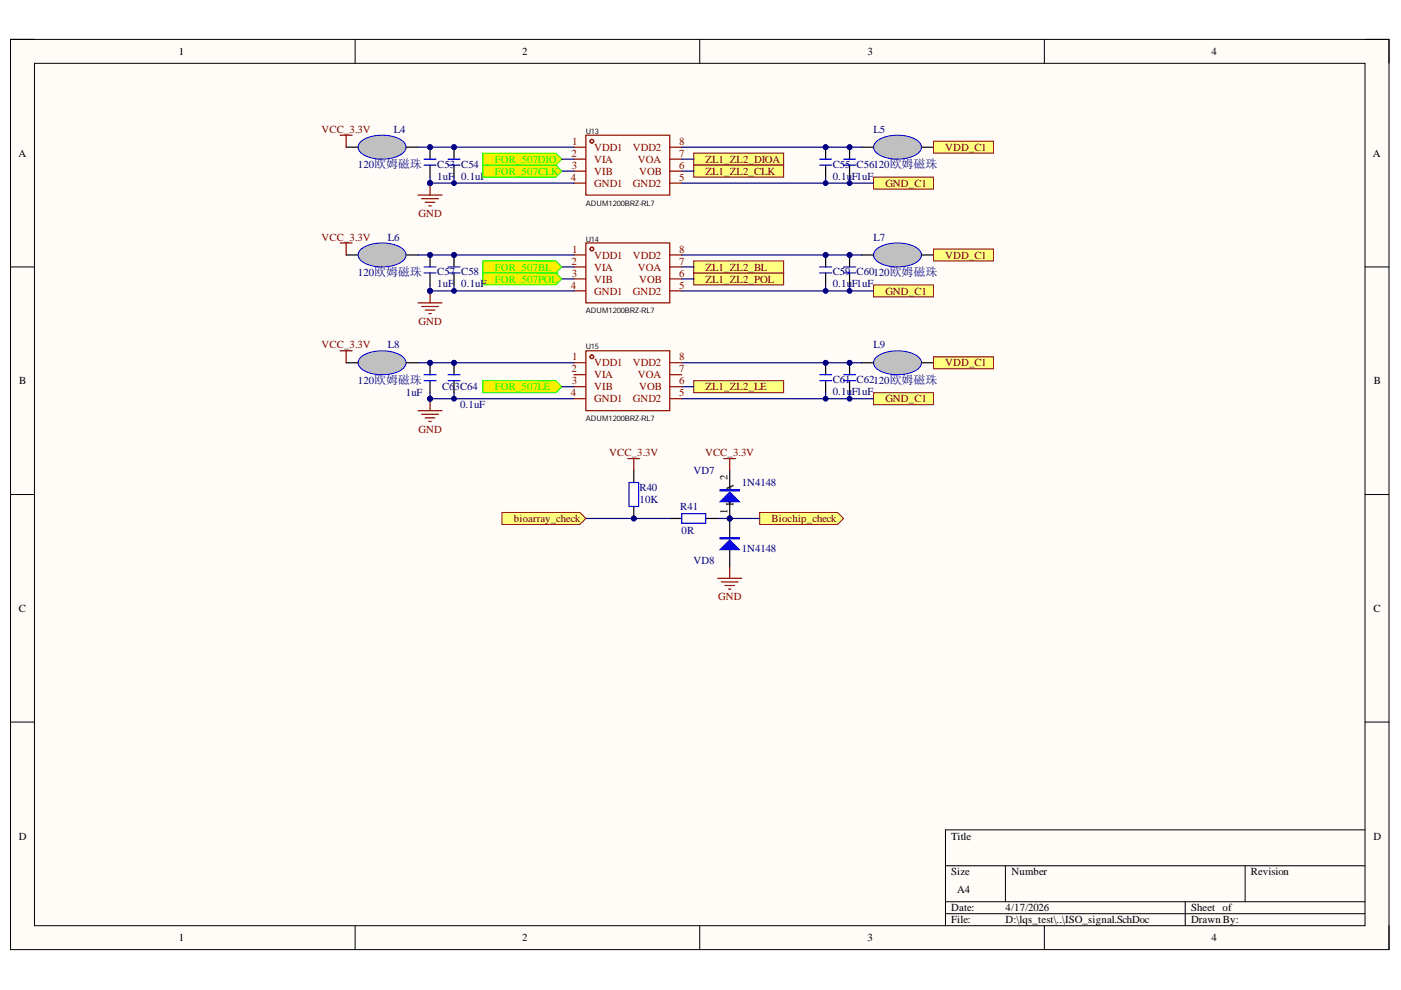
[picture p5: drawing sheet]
<svg xmlns="http://www.w3.org/2000/svg" width="297mm" height="210mm" viewBox="0 0 297 210" stroke-linecap="round" stroke-linejoin="round" font-family="sans-serif">
<defs><g id="words">
<g font-size="2.3">
<text x="37.9" y="11.7">1</text>
<text x="110.7" y="11.7">2</text>
<text x="183.9" y="11.7">3</text>
<text x="256.8" y="11.7">4</text>
<text x="3.9" y="33.3">A</text>
<text x="291.1" y="33.3">A</text>
<text x="4.1" y="81.5">B</text>
<text x="291.3" y="81.5">B</text>
<text x="154.2" y="101.8" transform="rotate(-90 154.2 101.8)">2</text>
<text x="155.5" y="107.3" transform="rotate(-90 155.5 107.3)">K A</text>
<text x="154.2" y="109" transform="rotate(-90 154.2 109)">1</text>
<text x="4" y="129.7">C</text>
<text x="291.2" y="129.7">C</text>
<text x="4" y="178">D</text>
<text x="201.7" y="178">Title</text>
<text x="291.2" y="178">D</text>
<text x="201.7" y="185.6">Size</text>
<text x="214.4" y="185.6">Number</text>
<text x="265.2" y="185.6">Revision</text>
<text x="202.9" y="189.4">A4</text>
<text x="201.7" y="193.2">Date:</text>
<text x="201.7" y="195.8">File:</text>
<text x="213.2" y="193.2">4/17/2026</text>
<text x="213.2" y="195.8">D:\lqs_test\..\ISO_signal.SchDoc</text>
<text x="252.5" y="193.2">Sheet of</text>
<text x="252.5" y="195.8">Drawn By:</text>
<text x="37.9" y="199.6">1</text>
<text x="110.7" y="199.6">2</text>
<text x="183.9" y="199.6">3</text>
<text x="256.8" y="199.6">4</text>
</g>
<g font-size="2.3" fill="#800000">
<text x="68.2" y="28.1">VCC_3.3V</text>
<text x="149.6" y="34.6">ZL1_ZL2_DIOA</text>
<text x="200.4" y="32">VDD_C1</text>
<text x="149.6" y="37.1">ZL1_ZL2_CLK</text>
<text x="187.7" y="39.6">GND_C1</text>
<text x="88.7" y="46">GND</text>
<text x="68.2" y="51.1">VCC_3.3V</text>
<text x="149.6" y="59.9">ZL1_ZL2_POL</text>
<text x="149.6" y="57.4">ZL1_ZL2_BL</text>
<text x="200.4" y="54.9">VDD_C1</text>
<text x="187.7" y="62.5">GND_C1</text>
<text x="88.7" y="68.8">GND</text>
<text x="68.2" y="73.9">VCC_3.3V</text>
<text x="200.4" y="77.7">VDD_C1</text>
<text x="149.6" y="82.8">ZL1_ZL2_LE</text>
<text x="187.7" y="85.3">GND_C1</text>
<text x="88.7" y="91.7">GND</text>
<text x="129.2" y="96.8">VCC_3.3V</text>
<text x="149.5" y="96.8">VCC_3.3V</text>
<text x="109" y="110.7">bioarray_check</text>
<text x="163.6" y="110.7">Biochip_check</text>
<text x="152.3" y="127.2">GND</text>
</g>
<g font-size="2.3" fill="#000080">
<text x="83.5" y="28.1">L4</text>
<text x="185.2" y="28.1">L5</text>
<text x="75.9" y="35.7">120欧姆磁珠</text>
<text x="92.7" y="35.6">C53</text>
<text x="97.8" y="35.6">C54</text>
<text x="176.5" y="35.6">C55</text>
<text x="181.6" y="35.6">C56120欧姆磁珠</text>
<text x="92.7" y="38.1">1uF 0.1uF</text>
<text x="176.5" y="38.1">0.1uF1uF</text>
<text x="82.2" y="51.1">L6</text>
<text x="185.2" y="51.1">L7</text>
<text x="75.9" y="58.6">120欧姆磁珠</text>
<text x="92.7" y="58.4">C57</text>
<text x="97.8" y="58.4">C58</text>
<text x="176.5" y="58.4">C59</text>
<text x="181.6" y="58.4">C60120欧姆磁珠</text>
<text x="92.7" y="60.9">1uF 0.1uF</text>
<text x="176.5" y="60.9">0.1uF1uF</text>
<text x="82.2" y="73.9">L8</text>
<text x="185.2" y="73.9">L9</text>
<text x="75.9" y="81.4">120欧姆磁珠</text>
<text x="93.7" y="82.8">C6</text>
<text x="96.4" y="82.8">3C64</text>
<text x="176.5" y="81.2">C61</text>
<text x="176.5" y="83.8">0.1uF1uF</text>
<text x="181.6" y="81.2">C62120欧姆磁珠</text>
<text x="86" y="84">1uF</text>
<text x="97.5" y="86.6">0.1uF</text>
<text x="147" y="100.6">VD7</text>
<text x="135.6" y="104.1">R40</text>
<text x="135.6" y="106.7">10K</text>
<text x="157.3" y="103.1">1N4148</text>
<text x="144.2" y="108.2">R41</text>
<text x="144.5" y="113.3">0R</text>
<text x="147" y="119.6">VD8</text>
<text x="157.3" y="117.1">1N4148</text>
</g>
<g font-size="2.3" fill="#0f0">
<text x="104.9" y="34.6">FOR_507DIO</text>
<text x="104.9" y="37.1">FOR_507CLK</text>
<text x="104.9" y="57.4">FOR_507BL</text>
<text x="104.9" y="59.9">FOR_507POL</text>
<text x="104.9" y="82.8">FOR_507LE</text>
</g>
<g font-size="2.3" fill="#800">
<text x="121.1" y="33.3">2</text>
<text x="121.2" y="35.8">3</text>
<text x="121.3" y="30.8">1</text>
<text x="126" y="32">VDD1</text>
<text x="126" y="34.6">VIA</text>
<text x="134.2" y="32">VDD2</text>
<text x="135.3" y="34.6">VOA</text>
<text x="144" y="35.8">6</text>
<text x="144" y="33.3">7</text>
<text x="144" y="30.8">8</text>
<text x="121.1" y="38.4">4</text>
<text x="126" y="37.1">VIB</text>
<text x="126" y="39.6">GND1</text>
<text x="134.2" y="39.6">GND2</text>
<text x="135.5" y="37.1">VOB</text>
<text x="144" y="38.4">5</text>
<text x="121.3" y="53.6">1</text>
<text x="144" y="53.6">8</text>
<text x="121.1" y="56.1">2</text>
<text x="121.2" y="58.7">3</text>
<text x="126" y="54.9">VDD1</text>
<text x="126" y="57.4">VIA</text>
<text x="126" y="59.9">VIB</text>
<text x="134.2" y="54.9">VDD2</text>
<text x="135.3" y="57.4">VOA</text>
<text x="135.5" y="59.9">VOB</text>
<text x="144" y="58.7">6</text>
<text x="144" y="56.1">7</text>
<text x="121.1" y="61.2">4</text>
<text x="126" y="62.5">GND1</text>
<text x="134.2" y="62.5">GND2</text>
<text x="144" y="61.2">5</text>
<text x="121.3" y="76.4">1</text>
<text x="126" y="77.7">VDD1</text>
<text x="134.2" y="77.7">VDD2</text>
<text x="144" y="76.4">8</text>
<text x="121.1" y="78.9">2</text>
<text x="121.2" y="81.5">3</text>
<text x="126" y="80.2">VIA</text>
<text x="126" y="82.8">VIB</text>
<text x="135.3" y="80.2">VOA</text>
<text x="135.5" y="82.8">VOB</text>
<text x="144" y="81.5">6</text>
<text x="144" y="78.9">7</text>
<text x="121.1" y="84">4</text>
<text x="126" y="85.3">GND1</text>
<text x="134.2" y="85.3">GND2</text>
<text x="144" y="84">5</text>
</g>
<g font-size="1.6">
<text x="124.2" y="28.3">U13</text>
<text x="124.2" y="43.6">ADUM1200BRZ-RL7</text>
<text x="124.2" y="51.2">U14</text>
<text x="124.2" y="66.4">ADUM1200BRZ-RL7</text>
<text x="124.2" y="74">U15</text>
<text x="124.2" y="89.3">ADUM1200BRZ-RL7</text>
</g>
</g></defs>
<path d="M2.2 8.4h292.3v192.9h-292.3z" fill-rule="evenodd" fill="#fffcf8"/>
<path d="M2.2 8.4h292.3v192.9h-292.3z" fill="none" stroke="#000" stroke-width=".21"/>
<path d="M7.3 13.4h282.1v182.9h-282.1z" fill-rule="evenodd" fill="#fffcf8"/>
<g fill="none" stroke="#000" stroke-width=".21">
<path d="M2.2 8.4h5.1M7.3 13.4h282.1v182.9h-282.1zM75.3 8.4v5M148.4 8.4v5M221.4 8.4v5M289.4 8.4h5.1v5M2.2 56.6h5.1M289.4 56.6h5.1M2.2 104.8h5.1M289.4 104.9h5.1M2.2 153.1h5.1M289.4 153.1h5.1"/>
<path d="M289.4 176h-88.9v20.3M75.3 196.3v5M148.4 196.3v5M200.5 183.6h88.9M200.5 191.2h88.9M200.5 193.7h88.9M213.2 183.6v7.6M221.4 196.3v5M251.3 191.2v5.1M264 183.6v7.6M294.5 196.3v5"/>
</g>
<path d="M76.3 30.2a7.8 7.8 0 0 1 7.6-1.1 2.9 2.9 0 0 1 2.2 2.1 3.3 3.3 0 0 1-3.1 2.3 7.6 7.6 0 0 1-6.7-1.3 1.42 1.42 0 0 1 0-2z" fill="#c0c0c0"/>
<path d="M76.3 30.2a7.8 7.8 0 0 1 7.6-1.1 2.9 2.9 0 0 1 2.2 2.1 3.3 3.3 0 0 1-3.1 2.3 7.6 7.6 0 0 1-6.7-1.3 1.42 1.42 0 0 1 0-2z" fill="none" stroke="#00f" stroke-width=".21"/>
<path d="M73.4 31.2h2.5M86.1 31.2h2.5" fill="none" stroke="#000" stroke-width=".25"/>
<path d="M185.6 30.2a7.7 7.7 0 0 1 7.5-1.1 2.9 2.9 0 0 1 2.3 2.1 3.3 3.3 0 0 1-3.1 2.3 7.6 7.6 0 0 1-6.7-1.3 1.42 1.42 0 0 1 0-2z" fill="#c0c0c0"/>
<path d="M185.6 30.2a7.7 7.7 0 0 1 7.5-1.1 2.9 2.9 0 0 1 2.3 2.1 3.3 3.3 0 0 1-3.1 2.3 7.6 7.6 0 0 1-6.7-1.3 1.42 1.42 0 0 1 0-2z" fill="none" stroke="#00f" stroke-width=".21"/>
<path d="M182.7 31.2h2.5M195.4 31.2h2.5" fill="none" stroke="#000" stroke-width=".25"/>
<circle cx="96.3" cy="31.2" r=".51" fill="#000080"/>
<circle cx="96.3" cy="31.2" r=".51" fill="none" stroke="#000080" stroke-width=".21"/>
<path d="M96.3 31.2v2.5M96.3 35v2.6" fill="none" stroke="#000" stroke-width=".25"/>
<circle cx="96.3" cy="31.2" r=".51" fill="#000080"/>
<circle cx="96.3" cy="31.2" r=".51" fill="none" stroke="#000080" stroke-width=".21"/>
<path d="M95 33.7h2.5M95 35h2.5" fill="none" stroke="#00f" stroke-width=".25"/>
<circle cx="91.2" cy="31.2" r=".51" fill="#000080"/>
<circle cx="91.2" cy="31.2" r=".51" fill="none" stroke="#000080" stroke-width=".21"/>
<path d="M91.2 31.2v2.5M91.2 35v2.6" fill="none" stroke="#000" stroke-width=".25"/>
<circle cx="91.2" cy="31.2" r=".51" fill="#000080"/>
<circle cx="91.2" cy="31.2" r=".51" fill="none" stroke="#000080" stroke-width=".21"/>
<path d="M89.9 33.7h2.5M89.9 35h2.5" fill="none" stroke="#00f" stroke-width=".25"/>
<path d="M91.2 38.8v2.6M88.6 41.4h5.1M89.4 42.1h3.6M90.2 42.9h2M90.9 43.6h.5" fill="none" stroke="#800000" stroke-width=".25"/>
<circle cx="91.2" cy="38.8" r=".51" fill="#000080"/>
<circle cx="91.2" cy="38.8" r=".51" fill="none" stroke="#000080" stroke-width=".21"/>
<circle cx="175" cy="31.2" r=".51" fill="#000080"/>
<circle cx="175" cy="31.2" r=".51" fill="none" stroke="#000080" stroke-width=".21"/>
<path d="M175 31.2v2.5M175 35v2.6" fill="none" stroke="#000" stroke-width=".25"/>
<circle cx="175" cy="31.2" r=".51" fill="#000080"/>
<circle cx="175" cy="31.2" r=".51" fill="none" stroke="#000080" stroke-width=".21"/>
<path d="M173.8 33.7h2.5M173.8 35h2.5" fill="none" stroke="#00f" stroke-width=".25"/>
<circle cx="180.1" cy="31.2" r=".51" fill="#000080"/>
<circle cx="180.1" cy="31.2" r=".51" fill="none" stroke="#000080" stroke-width=".21"/>
<path d="M180.1 31.2v2.5M180.1 35v2.6" fill="none" stroke="#000" stroke-width=".25"/>
<circle cx="180.1" cy="31.2" r=".51" fill="#000080"/>
<circle cx="180.1" cy="31.2" r=".51" fill="none" stroke="#000080" stroke-width=".21"/>
<path d="M178.9 33.7h2.5M178.9 35h2.5" fill="none" stroke="#00f" stroke-width=".25"/>
<path d="M72.1 28.7h2.6M73.4 28.7v2.5" fill="none" stroke="#800000" stroke-width=".25"/>
<g fill="none" stroke="#a00000" stroke-width=".25">
<path d="M124.2 28.7h17.8v12.7h-17.8z"/>
<circle cx="125.5" cy="29.9" r=".38"/>
</g>
<path d="M121.7 31.2h2.5M121.7 33.7h2.5M121.7 36.3h2.5M121.7 38.8h2.5M142 31.2h2.5M142 33.7h2.5M142 36.3h2.5M142 38.8h2.5" fill="none" stroke="#800" stroke-width=".25"/>
<path d="M88.6 31.2h33.1M96.3 37.6v1.2" fill="none" stroke="#000080" stroke-width=".25"/>
<circle cx="96.3" cy="38.8" r=".51" fill="#000080"/>
<circle cx="96.3" cy="38.8" r=".51" fill="none" stroke="#000080" stroke-width=".21"/>
<path d="M102.4 35h15.5l1.2 1.3-1.2 1.3h-15.5z" fill-rule="evenodd" fill="#fe0"/>
<path d="M102.4 35h15.5l1.2 1.3-1.2 1.3h-15.5z" fill="none" stroke="#0f0" stroke-width=".21"/>
<path d="M102.4 32.5h15.5l1.2 1.2-1.2 1.3h-15.5z" fill-rule="evenodd" fill="#fdf101"/>
<path d="M102.4 32.5h15.5l1.2 1.2-1.2 1.3h-15.5z" fill="none" stroke="#0f0" stroke-width=".21"/>
<path d="M102.4 55.3h15.5l1.2 1.3-1.2 1.3h-15.5z" fill-rule="evenodd" fill="#fe0"/>
<path d="M102.4 55.3h15.5l1.2 1.3-1.2 1.3h-15.5z" fill="none" stroke="#0f0" stroke-width=".21"/>
<path d="M114 55.3h2.8" fill="none" stroke="#0f0" stroke-width=".25"/>
<path d="M102.4 57.9h15.5l1.2 1.2-1.2 1.3h-15.5z" fill-rule="evenodd" fill="#fdf101"/>
<path d="M102.4 57.9h15.5l1.2 1.2-1.2 1.3h-15.5z" fill="none" stroke="#0f0" stroke-width=".21"/>
<path d="M114 57.9h4.2" fill="none" stroke="#0f0" stroke-width=".25"/>
<path d="M102.4 80.7h15.5l1.2 1.3-1.2 1.3h-15.5z" fill-rule="evenodd" fill="#fe0"/>
<path d="M102.4 80.7h15.5l1.2 1.3-1.2 1.3h-15.5z" fill="none" stroke="#0f0" stroke-width=".21"/>
<path d="M114 80.7h2.7" fill="none" stroke="#0f0" stroke-width=".25"/>
<path d="M119.1 33.7h2.6M119.1 36.3h2.6" fill="none" stroke="#000080" stroke-width=".25"/>
<path d="M197.9 29.9h12.7v2.6h-12.7z" fill-rule="evenodd" fill="#ffff80"/>
<path d="M197.9 29.9h12.7v2.6h-12.7z" fill="none" stroke="#800000" stroke-width=".21"/>
<path d="M185.2 37.6h12.7v2.5h-12.7z" fill-rule="evenodd" fill="#ffff80"/>
<path d="M185.2 37.6h12.7v2.5h-12.7z" fill="none" stroke="#800000" stroke-width=".21"/>
<path d="M144.6 38.8h40.6M144.6 31.2h38.1M175 37.6v1.2" fill="none" stroke="#000080" stroke-width=".25"/>
<circle cx="175" cy="38.8" r=".51" fill="#000080"/>
<circle cx="175" cy="38.8" r=".51" fill="none" stroke="#000080" stroke-width=".21"/>
<path d="M180.1 37.6v1.2" fill="none" stroke="#000080" stroke-width=".25"/>
<circle cx="180.1" cy="38.8" r=".51" fill="#000080"/>
<circle cx="180.1" cy="38.8" r=".51" fill="none" stroke="#000080" stroke-width=".21"/>
<path d="M147.1 32.5h19v2.5h-19z" fill-rule="evenodd" fill="#ffff80"/>
<path d="M147.1 32.5h19v2.5h-19z" fill="none" stroke="#800000" stroke-width=".21"/>
<path d="M147.1 35h19v2.6h-19z" fill-rule="evenodd" fill="#ffff80"/>
<path d="M147.1 35h19v2.6h-19z" fill="none" stroke="#800000" stroke-width=".21"/>
<path d="M144.5 33.7h2.6M144.5 36.3h2.6" fill="none" stroke="#000080" stroke-width=".25"/>
<path d="M76.3 53.1a7.8 7.8 0 0 1 7.6-1.1 2.9 2.9 0 0 1 2.2 2.1 3.3 3.3 0 0 1-3.1 2.3 7.6 7.6 0 0 1-6.7-1.4 1.42 1.42 0 0 1 0-1.9z" fill="#c0c0c0"/>
<path d="M76.3 53.1a7.8 7.8 0 0 1 7.6-1.1 2.9 2.9 0 0 1 2.2 2.1 3.3 3.3 0 0 1-3.1 2.3 7.6 7.6 0 0 1-6.7-1.4 1.42 1.42 0 0 1 0-1.9z" fill="none" stroke="#00f" stroke-width=".21"/>
<path d="M73.4 54.1h2.5M86.1 54.1h2.5" fill="none" stroke="#000" stroke-width=".25"/>
<path d="M185.6 53.1a7.7 7.7 0 0 1 7.5-1.1 2.9 2.9 0 0 1 2.3 2.1 3.3 3.3 0 0 1-3.1 2.3 7.6 7.6 0 0 1-6.7-1.3 1.43 1.43 0 0 1 0-2z" fill="#c0c0c0"/>
<path d="M185.6 53.1a7.7 7.7 0 0 1 7.5-1.1 2.9 2.9 0 0 1 2.3 2.1 3.3 3.3 0 0 1-3.1 2.3 7.6 7.6 0 0 1-6.7-1.3 1.43 1.43 0 0 1 0-2z" fill="none" stroke="#00f" stroke-width=".21"/>
<path d="M182.7 54.1h2.5M195.4 54.1h2.5" fill="none" stroke="#000" stroke-width=".25"/>
<circle cx="96.3" cy="54.1" r=".51" fill="#000080"/>
<circle cx="96.3" cy="54.1" r=".51" fill="none" stroke="#000080" stroke-width=".21"/>
<path d="M96.3 54.1v2.5M96.3 57.9v2.5" fill="none" stroke="#000" stroke-width=".25"/>
<circle cx="96.3" cy="54.1" r=".51" fill="#000080"/>
<circle cx="96.3" cy="54.1" r=".51" fill="none" stroke="#000080" stroke-width=".21"/>
<path d="M95 56.6h2.5M95 57.9h2.5" fill="none" stroke="#00f" stroke-width=".25"/>
<circle cx="91.2" cy="54.1" r=".51" fill="#000080"/>
<circle cx="91.2" cy="54.1" r=".51" fill="none" stroke="#000080" stroke-width=".21"/>
<path d="M91.2 54.1v2.5M91.2 57.9v2.5" fill="none" stroke="#000" stroke-width=".25"/>
<circle cx="91.2" cy="54.1" r=".51" fill="#000080"/>
<circle cx="91.2" cy="54.1" r=".51" fill="none" stroke="#000080" stroke-width=".21"/>
<path d="M89.9 56.6h2.5M89.9 57.9h2.5" fill="none" stroke="#00f" stroke-width=".25"/>
<path d="M88.6 64.2h5.1M89.4 65h3.6M90.2 65.7h2M90.9 66.5h.5M91.2 61.7v2.5" fill="none" stroke="#800000" stroke-width=".25"/>
<circle cx="91.2" cy="61.7" r=".51" fill="#000080"/>
<circle cx="91.2" cy="61.7" r=".51" fill="none" stroke="#000080" stroke-width=".21"/>
<circle cx="175" cy="54.1" r=".51" fill="#000080"/>
<circle cx="175" cy="54.1" r=".51" fill="none" stroke="#000080" stroke-width=".21"/>
<path d="M175 54.1v2.5M175 57.9v2.5" fill="none" stroke="#000" stroke-width=".25"/>
<circle cx="175" cy="54.1" r=".51" fill="#000080"/>
<circle cx="175" cy="54.1" r=".51" fill="none" stroke="#000080" stroke-width=".21"/>
<path d="M173.8 56.6h2.5M173.8 57.9h2.5" fill="none" stroke="#00f" stroke-width=".25"/>
<circle cx="180.1" cy="54.1" r=".51" fill="#000080"/>
<circle cx="180.1" cy="54.1" r=".51" fill="none" stroke="#000080" stroke-width=".21"/>
<path d="M180.1 54.1v2.5M180.1 57.9v2.5" fill="none" stroke="#000" stroke-width=".25"/>
<circle cx="180.1" cy="54.1" r=".51" fill="#000080"/>
<circle cx="180.1" cy="54.1" r=".51" fill="none" stroke="#000080" stroke-width=".21"/>
<path d="M178.9 56.6h2.5M178.9 57.9h2.5" fill="none" stroke="#00f" stroke-width=".25"/>
<path d="M72.1 51.5h2.6M73.4 51.5v2.6" fill="none" stroke="#800000" stroke-width=".25"/>
<g fill="none" stroke="#a00000" stroke-width=".25">
<path d="M124.2 51.5h17.8v12.7h-17.8z"/>
<circle cx="125.5" cy="52.8" r=".38"/>
</g>
<path d="M121.7 54.1h2.5M121.7 56.6h2.5M121.7 59.1h2.5M142 54.1h2.5M142 56.6h2.5M142 59.1h2.5M121.7 61.7h2.5M142 61.7h2.5" fill="none" stroke="#800" stroke-width=".25"/>
<path d="M88.6 54.1h33.1M96.3 60.4v1.3" fill="none" stroke="#000080" stroke-width=".25"/>
<circle cx="96.3" cy="61.7" r=".51" fill="#000080"/>
<circle cx="96.3" cy="61.7" r=".51" fill="none" stroke="#000080" stroke-width=".21"/>
<path d="M119.1 56.6h2.6M119.1 59.1h2.6" fill="none" stroke="#000080" stroke-width=".25"/>
<path d="M197.9 52.8h12.7v2.5h-12.7z" fill-rule="evenodd" fill="#ffff80"/>
<path d="M197.9 52.8h12.7v2.5h-12.7z" fill="none" stroke="#800000" stroke-width=".21"/>
<path d="M185.2 60.4h12.7v2.5h-12.7z" fill-rule="evenodd" fill="#ffff80"/>
<path d="M185.2 60.4h12.7v2.5h-12.7z" fill="none" stroke="#800000" stroke-width=".21"/>
<path d="M144.6 54.1h38.1M144.6 61.7h40.6M175 60.4v1.3" fill="none" stroke="#000080" stroke-width=".25"/>
<circle cx="175" cy="61.7" r=".51" fill="#000080"/>
<circle cx="175" cy="61.7" r=".51" fill="none" stroke="#000080" stroke-width=".21"/>
<path d="M180.1 60.4v1.3" fill="none" stroke="#000080" stroke-width=".25"/>
<circle cx="180.1" cy="61.7" r=".51" fill="#000080"/>
<circle cx="180.1" cy="61.7" r=".51" fill="none" stroke="#000080" stroke-width=".21"/>
<path d="M147.1 57.9h19v2.5h-19z" fill-rule="evenodd" fill="#ffff80"/>
<path d="M147.1 57.9h19v2.5h-19z" fill="none" stroke="#800000" stroke-width=".21"/>
<path d="M147.1 55.3h19v2.6h-19z" fill-rule="evenodd" fill="#ffff80"/>
<path d="M147.1 55.3h19v2.6h-19z" fill="none" stroke="#800000" stroke-width=".21"/>
<path d="M144.5 56.6h2.6M144.5 59.1h2.6" fill="none" stroke="#000080" stroke-width=".25"/>
<path d="M76.3 75.9a7.8 7.8 0 0 1 7.6-1.1 2.9 2.9 0 0 1 2.2 2.1 3.3 3.3 0 0 1-3.1 2.4 7.6 7.6 0 0 1-6.7-1.4 1.42 1.42 0 0 1 0-2z" fill="#c0c0c0"/>
<path d="M76.3 75.9a7.8 7.8 0 0 1 7.6-1.1 2.9 2.9 0 0 1 2.2 2.1 3.3 3.3 0 0 1-3.1 2.4 7.6 7.6 0 0 1-6.7-1.4 1.42 1.42 0 0 1 0-2z" fill="none" stroke="#00f" stroke-width=".21"/>
<path d="M73.4 76.9h2.5M86.1 76.9h2.5" fill="none" stroke="#000" stroke-width=".25"/>
<path d="M185.6 75.9a7.8 7.8 0 0 1 7.5-1.1 2.89 2.89 0 0 1 2.3 2.1 3.3 3.3 0 0 1-3.1 2.4 7.6 7.6 0 0 1-6.7-1.4 1.42 1.42 0 0 1 0-2z" fill="#c0c0c0"/>
<path d="M185.6 75.9a7.8 7.8 0 0 1 7.5-1.1 2.89 2.89 0 0 1 2.3 2.1 3.3 3.3 0 0 1-3.1 2.4 7.6 7.6 0 0 1-6.7-1.4 1.42 1.42 0 0 1 0-2z" fill="none" stroke="#00f" stroke-width=".21"/>
<path d="M182.7 76.9h2.5M195.4 76.9h2.5" fill="none" stroke="#000" stroke-width=".25"/>
<circle cx="96.3" cy="76.9" r=".51" fill="#000080"/>
<circle cx="96.3" cy="76.9" r=".51" fill="none" stroke="#000080" stroke-width=".21"/>
<path d="M96.3 76.9v2.6M96.3 80.7v2.6" fill="none" stroke="#000" stroke-width=".25"/>
<circle cx="96.3" cy="76.9" r=".51" fill="#000080"/>
<circle cx="96.3" cy="76.9" r=".51" fill="none" stroke="#000080" stroke-width=".21"/>
<path d="M95 79.5h2.5M95 80.7h2.5" fill="none" stroke="#00f" stroke-width=".25"/>
<circle cx="91.2" cy="76.9" r=".51" fill="#000080"/>
<circle cx="91.2" cy="76.9" r=".51" fill="none" stroke="#000080" stroke-width=".21"/>
<path d="M91.2 76.9v2.6M91.2 80.7v2.6" fill="none" stroke="#000" stroke-width=".25"/>
<circle cx="91.2" cy="76.9" r=".51" fill="#000080"/>
<circle cx="91.2" cy="76.9" r=".51" fill="none" stroke="#000080" stroke-width=".21"/>
<path d="M89.9 79.5h2.5M89.9 80.7h2.5" fill="none" stroke="#00f" stroke-width=".25"/>
<path d="M88.6 87.1h5.1M89.4 87.8h3.6M90.2 88.6h2M90.9 89.4h.5M91.2 84.5v2.6" fill="none" stroke="#800000" stroke-width=".25"/>
<circle cx="91.2" cy="84.5" r=".51" fill="#000080"/>
<circle cx="91.2" cy="84.5" r=".51" fill="none" stroke="#000080" stroke-width=".21"/>
<circle cx="175" cy="76.9" r=".51" fill="#000080"/>
<circle cx="175" cy="76.9" r=".51" fill="none" stroke="#000080" stroke-width=".21"/>
<path d="M175 76.9v2.6M175 80.7v2.6" fill="none" stroke="#000" stroke-width=".25"/>
<circle cx="175" cy="76.9" r=".51" fill="#000080"/>
<circle cx="175" cy="76.9" r=".51" fill="none" stroke="#000080" stroke-width=".21"/>
<path d="M173.8 79.5h2.5M173.8 80.7h2.5" fill="none" stroke="#00f" stroke-width=".25"/>
<circle cx="180.1" cy="76.9" r=".51" fill="#000080"/>
<circle cx="180.1" cy="76.9" r=".51" fill="none" stroke="#000080" stroke-width=".21"/>
<path d="M180.1 76.9v2.6M180.1 80.7v2.6" fill="none" stroke="#000" stroke-width=".25"/>
<circle cx="180.1" cy="76.9" r=".51" fill="#000080"/>
<circle cx="180.1" cy="76.9" r=".51" fill="none" stroke="#000080" stroke-width=".21"/>
<path d="M178.9 79.5h2.5M178.9 80.7h2.5" fill="none" stroke="#00f" stroke-width=".25"/>
<path d="M72.1 74.4h2.6M73.4 74.4v2.5" fill="none" stroke="#800000" stroke-width=".25"/>
<path d="M88.6 76.9h33.1M96.3 83.3v1.2" fill="none" stroke="#000080" stroke-width=".25"/>
<circle cx="96.3" cy="84.5" r=".51" fill="#000080"/>
<circle cx="96.3" cy="84.5" r=".51" fill="none" stroke="#000080" stroke-width=".21"/>
<path d="M119.1 82h2.6" fill="none" stroke="#000080" stroke-width=".25"/>
<path d="M197.9 75.6h12.7v2.6h-12.7z" fill-rule="evenodd" fill="#ffff80"/>
<path d="M197.9 75.6h12.7v2.6h-12.7z" fill="none" stroke="#800000" stroke-width=".21"/>
<path d="M185.2 83.3h12.7v2.5h-12.7z" fill-rule="evenodd" fill="#ffff80"/>
<path d="M185.2 83.3h12.7v2.5h-12.7z" fill="none" stroke="#800000" stroke-width=".21"/>
<path d="M144.6 76.9h38.1M144.6 84.5h40.6M175 83.3v1.2" fill="none" stroke="#000080" stroke-width=".25"/>
<circle cx="175" cy="84.5" r=".51" fill="#000080"/>
<circle cx="175" cy="84.5" r=".51" fill="none" stroke="#000080" stroke-width=".21"/>
<path d="M180.1 83.3v1.2" fill="none" stroke="#000080" stroke-width=".25"/>
<circle cx="180.1" cy="84.5" r=".51" fill="#000080"/>
<circle cx="180.1" cy="84.5" r=".51" fill="none" stroke="#000080" stroke-width=".21"/>
<path d="M147.1 80.7h19v2.6h-19z" fill-rule="evenodd" fill="#ffff80"/>
<path d="M147.1 80.7h19v2.6h-19z" fill="none" stroke="#800000" stroke-width=".21"/>
<path d="M144.5 82h2.6" fill="none" stroke="#000080" stroke-width=".25"/>
<path d="M142 109.9h2.5M149.6 109.9h2.6" fill="none" stroke="#000" stroke-width=".25"/>
<path d="M144.5 108.9h5.1v2h-5.1z" fill="none" stroke="#00f" stroke-width=".25"/>
<path d="M161.1 108.7h16.5l1.3 1.2-1.3 1.3h-16.5z" fill-rule="evenodd" fill="#ffff80"/>
<path d="M161.1 108.7h16.5l1.3 1.2-1.3 1.3h-16.5z" fill="none" stroke="#800000" stroke-width=".21"/>
<path d="M91.2 38.8h30.5" fill="none" stroke="#000080" stroke-width=".25"/>
<circle cx="91.2" cy="38.8" r=".51" fill="#000080"/>
<circle cx="91.2" cy="38.8" r=".51" fill="none" stroke="#000080" stroke-width=".21"/>
<path d="M91.2 37.6v1.2" fill="none" stroke="#000080" stroke-width=".25"/>
<circle cx="91.2" cy="38.8" r=".51" fill="#000080"/>
<circle cx="91.2" cy="38.8" r=".51" fill="none" stroke="#000080" stroke-width=".21"/>
<circle cx="134.4" cy="109.9" r=".51" fill="#000080"/>
<circle cx="134.4" cy="109.9" r=".51" fill="none" stroke="#000080" stroke-width=".21"/>
<path d="M134.4 107.4v2.5" fill="none" stroke="#000" stroke-width=".25"/>
<circle cx="134.4" cy="109.9" r=".51" fill="#000080"/>
<circle cx="134.4" cy="109.9" r=".51" fill="none" stroke="#000080" stroke-width=".21"/>
<path d="M134.4 99.8v2.5" fill="none" stroke="#000" stroke-width=".25"/>
<path d="M133.4 102.3h2v5.1h-2z" fill="none" stroke="#00f" stroke-width=".25"/>
<path d="M91.2 84.5h30.5" fill="none" stroke="#000080" stroke-width=".25"/>
<circle cx="91.2" cy="84.5" r=".51" fill="#000080"/>
<circle cx="91.2" cy="84.5" r=".51" fill="none" stroke="#000080" stroke-width=".21"/>
<path d="M91.2 83.3v1.2" fill="none" stroke="#000080" stroke-width=".25"/>
<circle cx="91.2" cy="84.5" r=".51" fill="#000080"/>
<circle cx="91.2" cy="84.5" r=".51" fill="none" stroke="#000080" stroke-width=".21"/>
<path d="M91.2 61.7h30.5" fill="none" stroke="#000080" stroke-width=".25"/>
<circle cx="91.2" cy="61.7" r=".51" fill="#000080"/>
<circle cx="91.2" cy="61.7" r=".51" fill="none" stroke="#000080" stroke-width=".21"/>
<path d="M91.2 60.4v1.3" fill="none" stroke="#000080" stroke-width=".25"/>
<circle cx="91.2" cy="61.7" r=".51" fill="#000080"/>
<circle cx="91.2" cy="61.7" r=".51" fill="none" stroke="#000080" stroke-width=".21"/>
<path d="M124.2 109.9h17.8" fill="none" stroke="#000080" stroke-width=".25"/>
<path d="M133.1 97.2h2.5M134.4 97.2v2.6" fill="none" stroke="#800000" stroke-width=".25"/>
<path d="M106.4 108.7h16.5l1.3 1.2-1.3 1.3h-16.5z" fill-rule="evenodd" fill="#ffff80"/>
<path d="M106.4 108.7h16.5l1.3 1.2-1.3 1.3h-16.5z" fill="none" stroke="#800000" stroke-width=".21"/>
<path d="M152.2 109.9h8.9" fill="none" stroke="#000080" stroke-width=".25"/>
<circle cx="154.7" cy="109.9" r=".51" fill="#000080"/>
<circle cx="154.7" cy="109.9" r=".51" fill="none" stroke="#000080" stroke-width=".21"/>
<path d="M154.7 109.9v4.1M154.7 116.3v3.8" fill="none" stroke="#000" stroke-width=".25"/>
<circle cx="154.7" cy="109.9" r=".51" fill="#000080"/>
<circle cx="154.7" cy="109.9" r=".51" fill="none" stroke="#000080" stroke-width=".21"/>
<path d="M152.7 116.5l2-2 2 2z" fill="#00f"/>
<path d="M152.7 116.5l2-2 2 2zM152.7 114h4v.2h-4zM152.7 114.1h4" fill="none" stroke="#00f" stroke-width=".25"/>
<circle cx="154.7" cy="109.9" r=".51" fill="#000080"/>
<circle cx="154.7" cy="109.9" r=".51" fill="none" stroke="#000080" stroke-width=".21"/>
<path d="M154.7 106.1v3.8" fill="none" stroke="#000" stroke-width=".25"/>
<circle cx="154.7" cy="109.9" r=".51" fill="#000080"/>
<circle cx="154.7" cy="109.9" r=".51" fill="none" stroke="#000080" stroke-width=".21"/>
<path d="M154.7 99.8v4" fill="none" stroke="#000" stroke-width=".25"/>
<path d="M152.7 106.4l2-2.1 2 2.1z" fill="#00f"/>
<path d="M152.7 106.4l2-2.1 2 2.1zM152.7 103.8h4v.3h-4zM152.7 104h4" fill="none" stroke="#00f" stroke-width=".25"/>
<path d="M153.4 97.2h2.6M154.7 97.2v2.6M152.2 122.6h5.1M152.9 123.4h3.6M153.7 124.1h2M154.5 124.9h.5M154.7 120.1v2.5" fill="none" stroke="#800000" stroke-width=".25"/>
<g fill="none" stroke="#a00000" stroke-width=".25">
<path d="M124.2 74.4h17.8v12.7h-17.8z"/>
<circle cx="125.5" cy="75.6" r=".38"/>
</g>
<path d="M121.7 76.9h2.5M121.7 79.5h2.5M142 76.9h2.5M142 79.5h2.5M121.7 82h2.5M121.7 84.5h2.5M142 82h2.5M142 84.5h2.5" fill="none" stroke="#800" stroke-width=".25"/>
<use href="#words"/>
</svg>
